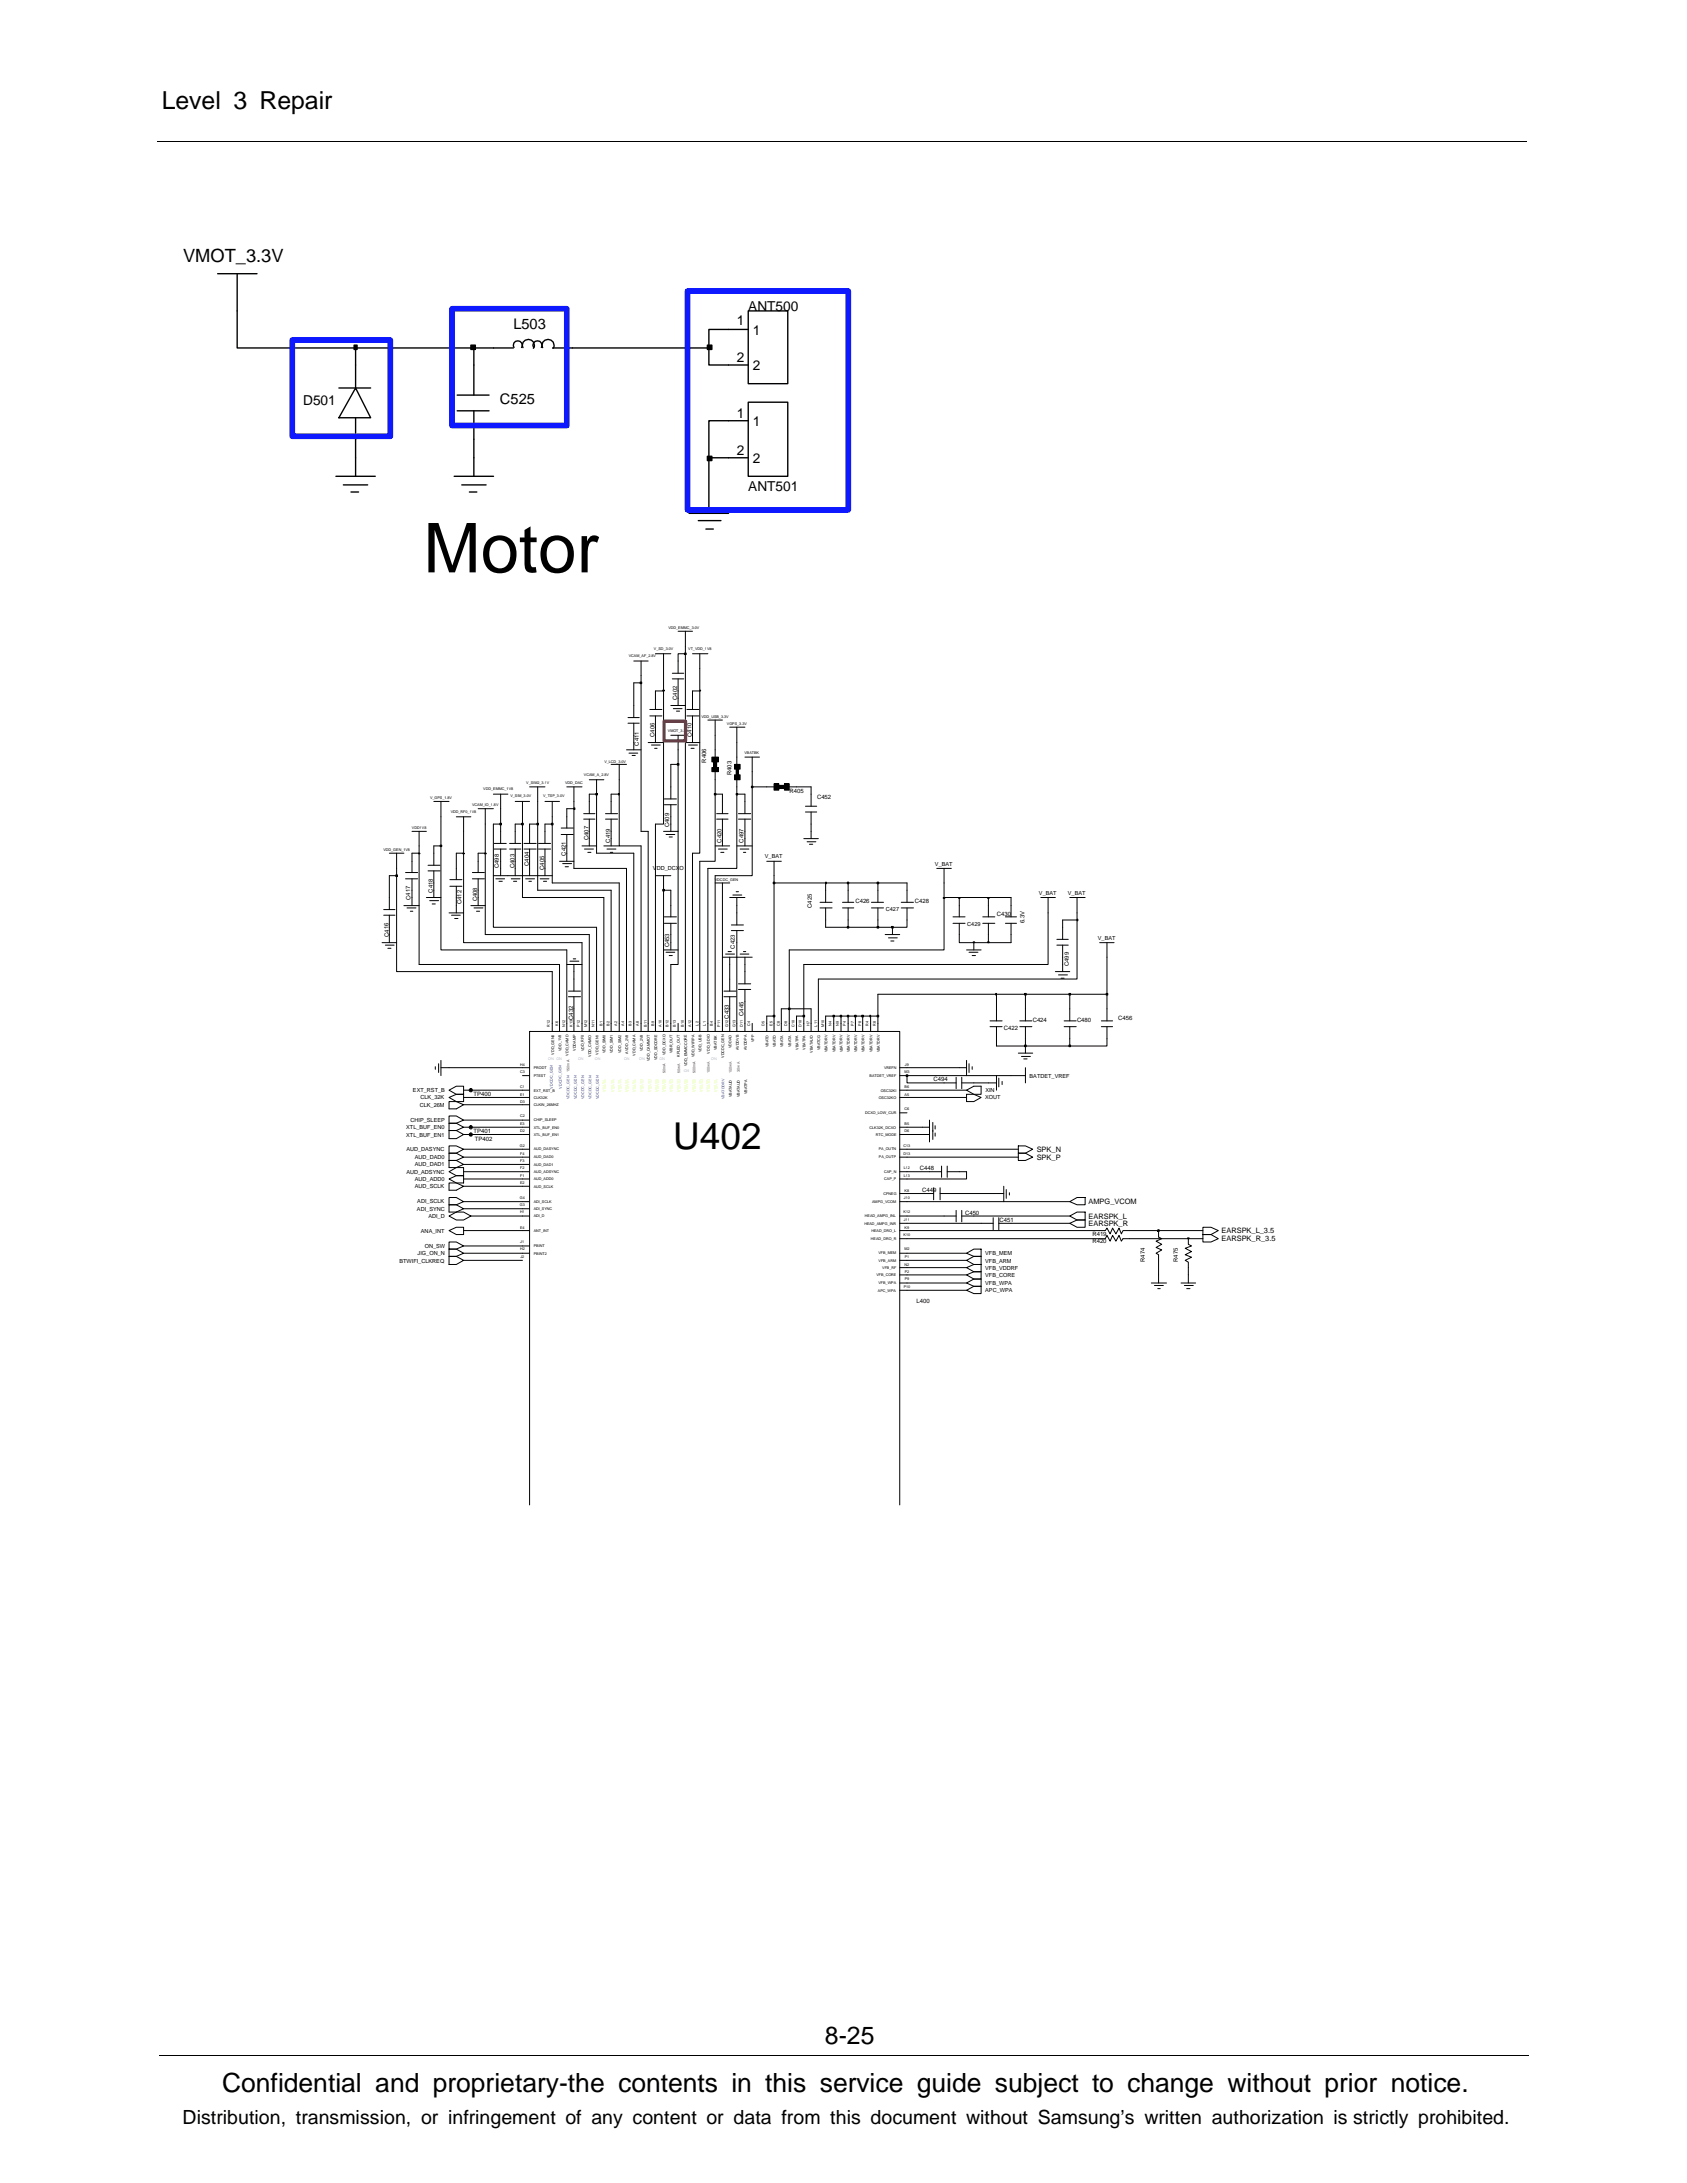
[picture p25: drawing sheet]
<svg xmlns="http://www.w3.org/2000/svg" width="216mm" height="279mm" viewBox="0 0 216 279" stroke-linecap="round" stroke-linejoin="round" font-family="sans-serif">
<defs><g id="words">
<text font-size="8.8" x="54.2" y="73.3">Motor</text>
<text font-size="4.7" x="86.1" y="147.1">U402</text>
<text font-size="3.4" x="28.4" y="267.7">Confidential and proprietary-the contents in this service guide subject to change without prior notice.</text>
<g font-size="3.2">
<text x="20.7" y="14">Level 3 Repair</text>
<text x="105.6" y="261.6">8-25</text>
</g>
<text font-size="2.5" x="23.4" y="271.9">Distribution, transmission, or infringement of any content or data from this document without Samsung’s written authorization is strictly prohibited.</text>
<text font-size="2.3" x="23.4" y="33.5">VMOT_3.3V</text>
<g font-size="1.9">
<text x="65.7" y="42.2">L503</text>
<text x="64" y="51.7">C525</text>
</g>
<g font-size="1.8">
<text x="94.3" y="41.6">1</text>
<text x="95.8" y="39.8">ANT500</text>
<text x="94.3" y="46.4">2</text>
<text x="96.4" y="42.8">1</text>
<text x="96.4" y="47.4">2</text>
<text x="38.8" y="51.9">D501</text>
<text x="94.3" y="53.5">1</text>
<text x="94.3" y="58.2">2</text>
<text x="96.4" y="54.5">1</text>
<text x="96.4" y="59.2">2</text>
<text x="95.8" y="62.8">ANT501</text>
</g>
<g font-size="1">
<text x="132.7" y="148.4">SPK_P</text>
<text x="132.7" y="147.4">SPK_N</text>
<text x="139.3" y="154.1">AMPG_VCOM</text>
<text x="139.3" y="156">EARSPK_L</text>
<text x="139.3" y="156.9">EARSPK_R</text>
<text x="156.3" y="157.8">EARSPK_L_3.5</text>
<text x="156.3" y="158.9">EARSPK_R_3.5</text>
</g>
<g font-size=".8">
<text x="86.7" y="89.6" transform="rotate(-90 86.7 89.6)">C402</text>
<text x="81.8" y="95.4" transform="rotate(-90 81.8 95.4)">C411</text>
<text x="83.8" y="94.3" transform="rotate(-90 83.8 94.3)">C406</text>
<text x="88.5" y="94.3" transform="rotate(-90 88.5 94.3)">C410</text>
<text x="90.4" y="97.6" transform="rotate(-90 90.4 97.6)">R406</text>
<text x="93.6" y="99.2" transform="rotate(-90 93.6 99.2)">R403</text>
<text x="101" y="101.5">R405</text>
<text x="75.3" y="107.5" transform="rotate(-90 75.3 107.5)">C407</text>
<text x="78.1" y="107.8" transform="rotate(-90 78.1 107.8)">C419</text>
<text x="85.6" y="105.9" transform="rotate(-90 85.6 105.9)">C409</text>
<text x="92.4" y="107.8" transform="rotate(-90 92.4 107.8)">C420</text>
<text x="95.1" y="107.8" transform="rotate(-90 95.1 107.8)">C497</text>
<text x="104.6" y="102.2">C452</text>
<text x="63.9" y="111.1" transform="rotate(-90 63.9 111.1)">C498</text>
<text x="65.8" y="111.1" transform="rotate(-90 65.8 111.1)">C403</text>
<text x="67.7" y="110.9" transform="rotate(-90 67.7 110.9)">C404</text>
<text x="69.6" y="111.4" transform="rotate(-90 69.6 111.4)">C405</text>
<text x="72.4" y="109.5" transform="rotate(-90 72.4 109.5)">C421</text>
<text x="49.7" y="119.9" transform="rotate(-90 49.7 119.9)">C416</text>
<text x="52.5" y="115.2" transform="rotate(-90 52.5 115.2)">C417</text>
<text x="55.4" y="114.2" transform="rotate(-90 55.4 114.2)">C418</text>
<text x="59.1" y="115.7" transform="rotate(-90 59.1 115.7)">C412</text>
<text x="61.1" y="115.4" transform="rotate(-90 61.1 115.4)">C408</text>
<text x="103.9" y="116.2" transform="rotate(-90 103.9 116.2)">C425</text>
<text x="109.5" y="115.6">C426</text>
<text x="117.1" y="115.6">C428</text>
<text x="127.6" y="117.2">C430</text>
<text x="131.1" y="118.2" transform="rotate(-90 131.1 118.2)">6.3V</text>
<text x="85.6" y="121.3" transform="rotate(-90 85.6 121.3)">C453</text>
<text x="94" y="121.4" transform="rotate(-90 94 121.4)">C423</text>
<text x="136.8" y="123.7" transform="rotate(-90 136.8 123.7)">C499</text>
<text x="73.4" y="130.6" transform="rotate(-90 73.4 130.6)">C432</text>
<text x="93.3" y="130.4" transform="rotate(-90 93.3 130.4)">C433</text>
<text x="95.1" y="130" transform="rotate(-90 95.1 130)">C445</text>
<text x="128.5" y="131.8">C422</text>
<text x="132.2" y="130.8">C424</text>
<text x="137.8" y="130.8">C480</text>
<text x="143.1" y="130.6">C456</text>
<text x="60.6" y="140.3">TP400</text>
<text x="119.5" y="138.4">C494</text>
<text x="60.6" y="145">TP401</text>
<text x="60.8" y="146">TP402</text>
<text x="117.7" y="149.8">C448</text>
<text x="118" y="152.5">C449</text>
<text x="123.5" y="155.4">C450</text>
<text x="127.9" y="156.4">C451</text>
<text x="139.8" y="159.2">R420</text>
<text x="139.8" y="158.2">R419</text>
<text x="146.5" y="161.5" transform="rotate(-90 146.5 161.5)">R474</text>
<text x="150.7" y="161.5" transform="rotate(-90 150.7 161.5)">R475</text>
<text x="117.3" y="166.8">L400</text>
</g>
<g font-size=".7">
<text x="83.6" y="111.4">VDD_DCXO</text>
<text x="97.9" y="109.9">V_BAT</text>
<text x="119.7" y="110.8">V_BAT</text>
<text x="113.4" y="116.6">C427</text>
<text x="123.8" y="118.5">C429</text>
<text x="133" y="114.6">V_BAT</text>
<text x="136.7" y="114.6">V_BAT</text>
<text x="140.5" y="120.3">V_BAT</text>
<text x="131.8" y="137.9">BATDET_VREF</text>
<text x="52.5" y="143.6">CHIP_SLEEP</text>
<text x="52.9" y="139.8">EXT_RST_B</text>
<text x="53.7" y="141.6">CLK_26M</text>
<text x="53.8" y="140.7">CLK_32K</text>
<text x="126.1" y="140.7">XOUT</text>
<text x="126.1" y="139.8">XIN</text>
<text x="52" y="145.5">XTL_BUF_EN1</text>
<text x="52" y="144.5">XTL_BUF_EN0</text>
<text x="52" y="147.3">AUD_DASYNC</text>
<text x="53.1" y="148.4">AUD_DAD0</text>
<text x="53.1" y="149.3">AUD_DAD1</text>
<text x="52" y="150.2">AUD_ADSYNC</text>
<text x="53.1" y="151.2">AUD_ADD0</text>
<text x="53.1" y="152.1">AUD_SCLK</text>
<text x="53.4" y="155">ADI_SYNC</text>
<text x="53.4" y="154">ADI_SCLK</text>
<text x="54.8" y="155.9">ADI_D</text>
<text x="51.1" y="161.6">BTWIFI_CLKREQ</text>
<text x="53.4" y="160.7">JIG_ON_N</text>
<text x="53.9" y="157.8">ANA_INT</text>
<text x="54.4" y="159.7">ON_SW</text>
<text x="126.1" y="161.6">VFB_ARM</text>
<text x="126.1" y="160.7">VFB_MEM</text>
<text x="126.1" y="163.4">VFB_CORE</text>
<text x="126.1" y="165.4">APC_WPA</text>
<text x="126.1" y="162.5">VFB_VDDRF</text>
<text x="126.1" y="164.5">VFB_WPA</text>
</g>
<g font-size=".5">
<text x="83.7" y="83.2">V_SD_3.0V</text>
<text x="85.5" y="80.6">VDD_EMMC_3.0V</text>
<text x="88.1" y="83.2">VT_VDD_1V8</text>
<text x="80.5" y="84.1">VCAM_AF_2.8V</text>
<text x="85.5" y="93.7">VMOT_3.3V</text>
<text x="89.8" y="91.9">VDD_USB_3.3V</text>
<text x="93" y="92.7">VGPS_3.3V</text>
<text x="61.8" y="101.1">VDD_EMMC_1V8</text>
<text x="67.4" y="100.4">V_SIM2_3.1V</text>
<text x="72.3" y="100.4">VDD_DAC</text>
<text x="74.7" y="99.3">VCAM_A_2.8V</text>
<text x="77.3" y="97.6">V_LCD_3.0V</text>
<text x="95.3" y="96.6">VBATBK</text>
<text x="52.7" y="106.1">VDD1V8</text>
<text x="55" y="102.2">V_GPS_1.8V</text>
<text x="57.7" y="104.1">VDD_RF0_1V8</text>
<text x="60.4" y="103.2">VCAM_IO_1.8V</text>
<text x="65.3" y="102">V_SIM_3.0V</text>
<text x="69.5" y="102">V_TSP_3.0V</text>
<text x="49.1" y="108.9">VDD_GEN_1V8</text>
<text x="91.5" y="112.8">VDCDC_GEN</text>
<text x="70.4" y="131.4" transform="rotate(-90 70.4 131.4)">R12</text>
<text x="71.4" y="131.3" transform="rotate(-90 71.4 131.3)">K6</text>
<text x="72.3" y="131.4" transform="rotate(-90 72.3 131.4)">N12</text>
<text x="73.3" y="131.4" transform="rotate(-90 73.3 131.4)">K13</text>
<text x="74.2" y="131.4" transform="rotate(-90 74.2 131.4)">P12</text>
<text x="75.1" y="131.4" transform="rotate(-90 75.1 131.4)">M12</text>
<text x="76.1" y="131.4" transform="rotate(-90 76.1 131.4)">N11</text>
<text x="77.1" y="131.3" transform="rotate(-90 77.1 131.3)">B1</text>
<text x="78" y="131.3" transform="rotate(-90 78 131.3)">B2</text>
<text x="79" y="131.3" transform="rotate(-90 79 131.3)">A2</text>
<text x="79.9" y="131.3" transform="rotate(-90 79.9 131.3)">A4</text>
<text x="80.8" y="131.3" transform="rotate(-90 80.8 131.3)">B3</text>
<text x="81.7" y="131.3" transform="rotate(-90 81.7 131.3)">A8</text>
<text x="82.8" y="131.4" transform="rotate(-90 82.8 131.4)">B11</text>
<text x="83.7" y="131.3" transform="rotate(-90 83.7 131.3)">B9</text>
<text x="84.6" y="131.4" transform="rotate(-90 84.6 131.4)">A10</text>
<text x="85.6" y="131.4" transform="rotate(-90 85.6 131.4)">B12</text>
<text x="86.5" y="131.4" transform="rotate(-90 86.5 131.4)">B13</text>
<text x="87.5" y="131.4" transform="rotate(-90 87.5 131.4)">B10</text>
<text x="88.5" y="131.4" transform="rotate(-90 88.5 131.4)">A12</text>
<text x="89.4" y="131.3" transform="rotate(-90 89.4 131.3)">L2</text>
<text x="90.3" y="131.3" transform="rotate(-90 90.3 131.3)">L1</text>
<text x="91.2" y="131.3" transform="rotate(-90 91.2 131.3)">B4</text>
<text x="92.2" y="131.4" transform="rotate(-90 92.2 131.4)">P11</text>
<text x="93.2" y="131.4" transform="rotate(-90 93.2 131.4)">G12</text>
<text x="94.1" y="131.4" transform="rotate(-90 94.1 131.4)">G13</text>
<text x="95.1" y="131.4" transform="rotate(-90 95.1 131.4)">D11</text>
<text x="96" y="131.3" transform="rotate(-90 96 131.3)">C4</text>
<text x="97.9" y="131.3" transform="rotate(-90 97.9 131.3)">D5</text>
<text x="98.9" y="131.3" transform="rotate(-90 98.9 131.3)">E5</text>
<text x="99.8" y="131.3" transform="rotate(-90 99.8 131.3)">C8</text>
<text x="100.7" y="131.3" transform="rotate(-90 100.7 131.3)">D8</text>
<text x="101.7" y="131.4" transform="rotate(-90 101.7 131.4)">C10</text>
<text x="102.6" y="131.4" transform="rotate(-90 102.6 131.4)">D10</text>
<text x="103.6" y="131.3" transform="rotate(-90 103.6 131.3)">H7</text>
<text x="104.6" y="131.4" transform="rotate(-90 104.6 131.4)">L11</text>
<text x="105.5" y="131.4" transform="rotate(-90 105.5 131.4)">M10</text>
<text x="106.4" y="131.3" transform="rotate(-90 106.4 131.3)">N4</text>
<text x="107.3" y="131.3" transform="rotate(-90 107.3 131.3)">N9</text>
<text x="108.3" y="131.3" transform="rotate(-90 108.3 131.3)">P4</text>
<text x="109.3" y="131.3" transform="rotate(-90 109.3 131.3)">P7</text>
<text x="110.2" y="131.3" transform="rotate(-90 110.2 131.3)">P8</text>
<text x="111.1" y="131.3" transform="rotate(-90 111.1 131.3)">R4</text>
<text x="112.1" y="131.3" transform="rotate(-90 112.1 131.3)">R8</text>
<text x="66.6" y="136.4">H4</text>
<text x="66.6" y="137.3">C3</text>
<text x="68.3" y="136.8">PRODT</text>
<text x="68.3" y="137.8">PTEST</text>
<text x="70.9" y="135" transform="rotate(-90 70.9 135)">VDD_GEN0</text>
<text x="71.8" y="134.5" transform="rotate(-90 71.8 134.5)">VDD_1V8</text>
<text x="72.8" y="135.1" transform="rotate(-90 72.8 135.1)">VDD_CAMD</text>
<text x="73.7" y="134.5" transform="rotate(-90 73.7 134.5)">VDDAMP</text>
<text x="74.7" y="134.6" transform="rotate(-90 74.7 134.6)">VDD_RF0</text>
<text x="75.7" y="135.3" transform="rotate(-90 75.7 135.3)">VDD_CAMIO</text>
<text x="76.6" y="135" transform="rotate(-90 76.6 135)">VDD_GEN1</text>
<text x="77.5" y="134.8" transform="rotate(-90 77.5 134.8)">VDD_SIM0</text>
<text x="78.4" y="134.8" transform="rotate(-90 78.4 134.8)">VDD_SIM1</text>
<text x="79.5" y="134.8" transform="rotate(-90 79.5 134.8)">VDD_SIM2</text>
<text x="80.4" y="134.9" transform="rotate(-90 80.4 134.9)">AVDD_2V8</text>
<text x="81.3" y="135.1" transform="rotate(-90 81.3 135.1)">VDD_CAMA</text>
<text x="82.3" y="134.5" transform="rotate(-90 82.3 134.5)">VDD_2V8</text>
<text x="83.2" y="135.8" transform="rotate(-90 83.2 135.8)">VDD_CAMMOT</text>
<text x="84.1" y="135.7" transform="rotate(-90 84.1 135.7)">VDD_SDCORE</text>
<text x="85.2" y="135.1" transform="rotate(-90 85.2 135.1)">VDD_DCXO</text>
<text x="86.1" y="134.8" transform="rotate(-90 86.1 134.8)">VIBR_OUT</text>
<text x="87" y="135.3" transform="rotate(-90 87 135.3)">KPLED_OUT</text>
<text x="87.9" y="136.5" transform="rotate(-90 87.9 136.5)">VDD_EMMCCORE</text>
<text x="88.9" y="135.3" transform="rotate(-90 88.9 135.3)">VDD_WIFIPA</text>
<text x="89.8" y="134.7" transform="rotate(-90 89.8 134.7)">VDD_USB</text>
<text x="90.8" y="134.9" transform="rotate(-90 90.8 134.9)">VDD_SDIO</text>
<text x="91.8" y="134.4" transform="rotate(-90 91.8 134.4)">VBATBK</text>
<text x="92.7" y="135.4" transform="rotate(-90 92.7 135.4)">VDCDC_GEN</text>
<text x="93.6" y="134.1" transform="rotate(-90 93.6 134.1)">VDDAO</text>
<text x="94.6" y="134.4" transform="rotate(-90 94.6 134.4)">AVDDVB</text>
<text x="95.6" y="134.4" transform="rotate(-90 95.6 134.4)">AVDDPA</text>
<text x="96.5" y="133.4" transform="rotate(-90 96.5 133.4)">VPP</text>
<text x="98.4" y="134" transform="rotate(-90 98.4 134)">VBATD</text>
<text x="99.3" y="134" transform="rotate(-90 99.3 134)">VBATD</text>
<text x="100.2" y="134" transform="rotate(-90 100.2 134)">VBATA</text>
<text x="101.2" y="134" transform="rotate(-90 101.2 134)">VBATA</text>
<text x="102.2" y="134.4" transform="rotate(-90 102.2 134.4)">VBATPA</text>
<text x="103.1" y="134.4" transform="rotate(-90 103.1 134.4)">VBATPA</text>
<text x="104" y="134.7" transform="rotate(-90 104 134.7)">VBATAUD</text>
<text x="105" y="134.4" transform="rotate(-90 105 134.4)">VBATCG</text>
<text x="105.9" y="134.7" transform="rotate(-90 105.9 134.7)">VBATDRV</text>
<text x="106.9" y="134.7" transform="rotate(-90 106.9 134.7)">VBATDRV</text>
<text x="107.8" y="134.7" transform="rotate(-90 107.8 134.7)">VBATDRV</text>
<text x="108.8" y="134.7" transform="rotate(-90 108.8 134.7)">VBATDRV</text>
<text x="109.7" y="134.7" transform="rotate(-90 109.7 134.7)">VBATDRV</text>
<text x="110.6" y="134.7" transform="rotate(-90 110.6 134.7)">VBATDRV</text>
<text x="111.3" y="137.8">BATDET_VREF</text>
<text x="111.7" y="134.7" transform="rotate(-90 111.7 134.7)">VBATDRV</text>
<text x="112.6" y="134.7" transform="rotate(-90 112.6 134.7)">VBATDRV</text>
<text x="113.1" y="136.8">VREFN</text>
<text x="115.7" y="137.3">M3</text>
<text x="115.8" y="136.4">J9</text>
<text x="66.6" y="143.9">E3</text>
<text x="66.6" y="141.2">D3</text>
<text x="66.6" y="140.2">E1</text>
<text x="66.6" y="139.2">C1</text>
<text x="66.6" y="143">C2</text>
<text x="68.3" y="141.6">CLKIN_26MHZ</text>
<text x="68.3" y="140.6">CLK32K</text>
<text x="68.3" y="139.7">EXT_RST_B</text>
<text x="68.3" y="143.5">CHIP_SLEEP</text>
<text x="93.6" y="140.5" transform="rotate(-90 93.6 140.5)">VBATAUD</text>
<text x="94.7" y="140.5" transform="rotate(-90 94.7 140.5)">VBATAUD</text>
<text x="95.6" y="140.1" transform="rotate(-90 95.6 140.1)">VBATPA</text>
<text x="110.7" y="142.6">DCXO_LOW_CUR</text>
<text x="112.5" y="140.6">OSC32KO</text>
<text x="112.7" y="139.7">OSC32KI</text>
<text x="115.8" y="142.1">C6</text>
<text x="115.8" y="143.9">B5</text>
<text x="115.8" y="139.2">B6</text>
<text x="115.8" y="140.2">A5</text>
<text x="66.5" y="146.8">G2</text>
<text x="66.6" y="144.9">D2</text>
<text x="66.6" y="149.6">F2</text>
<text x="66.6" y="148.7">F3</text>
<text x="66.6" y="147.8">F4</text>
<text x="68.3" y="147.2">AUD_DASYNC</text>
<text x="68.3" y="149.2">AUD_DAD1</text>
<text x="68.3" y="148.3">AUD_DAD0</text>
<text x="68.3" y="144.5">XTL_BUF_EN0</text>
<text x="68.3" y="145.4">XTL_BUF_EN1</text>
<text x="111.3" y="144.5">CLK32K_DCXO</text>
<text x="112.1" y="145.4">RTC_MODE</text>
<text x="112.5" y="147.2">PA_OUTN</text>
<text x="112.5" y="148.3">PA_OUTP</text>
<text x="115.6" y="147.8">D13</text>
<text x="115.6" y="146.8">C13</text>
<text x="115.7" y="149.6">L12</text>
<text x="115.8" y="144.9">D6</text>
<text x="66.5" y="154.4">G3</text>
<text x="66.5" y="153.4">G4</text>
<text x="66.6" y="155.3">H1</text>
<text x="66.6" y="151.6">E2</text>
<text x="66.6" y="150.6">F1</text>
<text x="68.3" y="153.9">ADI_SCLK</text>
<text x="68.3" y="155.8">ADI_D</text>
<text x="68.3" y="154.9">ADI_SYNC</text>
<text x="68.3" y="150.1">AUD_ADSYNC</text>
<text x="68.3" y="152">AUD_SCLK</text>
<text x="68.3" y="151.1">AUD_ADD0</text>
<text x="110.7" y="155.8">HEAD_AMPG_INL</text>
<text x="111.6" y="153.9">AMPG_VCOM</text>
<text x="113.1" y="152.9">CPNEG</text>
<text x="113.1" y="150.1">CAP_N</text>
<text x="113.2" y="151.1">CAP_P</text>
<text x="115.6" y="155.3">K12</text>
<text x="115.7" y="150.6">L13</text>
<text x="115.7" y="153.4">J10</text>
<text x="115.8" y="152.5">K8</text>
<text x="66.6" y="157.3">E4</text>
<text x="66.6" y="160">H2</text>
<text x="66.6" y="159.1">J1</text>
<text x="66.6" y="161">J2</text>
<text x="68.3" y="159.6">PBINT</text>
<text x="68.3" y="157.7">ANT_INT</text>
<text x="68.3" y="160.6">PBINT2</text>
<text x="110.6" y="156.7">HEAD_AMPG_INR</text>
<text x="111.5" y="158.7">HEAD_DRO_R</text>
<text x="111.5" y="157.7">HEAD_DRO_L</text>
<text x="112.4" y="160.5">VFB_MEM</text>
<text x="112.4" y="161.5">VFB_ARM</text>
<text x="115.6" y="158.2">K10</text>
<text x="115.7" y="156.3">J11</text>
<text x="115.7" y="160">M2</text>
<text x="115.8" y="157.3">K9</text>
<text x="115.8" y="161">P1</text>
<text x="112.2" y="163.4">VFB_CORE</text>
<text x="112.4" y="165.3">APC_WPA</text>
<text x="112.4" y="164.4">VFB_WPA</text>
<text x="112.9" y="162.4">VFB_RF</text>
<text x="115.7" y="164.8">P10</text>
<text x="115.8" y="162">N2</text>
<text x="115.8" y="163.9">P9</text>
<text x="115.8" y="162.9">P2</text>
</g>
<g font-size=".5" fill="#72ffd2">
<text x="70.2" y="135.7">ON ON</text>
<text x="74" y="135.7">ON</text>
<text x="76.1" y="135.7">ON</text>
<text x="79.9" y="135.7">ON</text>
<text x="81.8" y="135.7">ON</text>
<text x="84.4" y="135.7">ON</text>
<text x="87.5" y="137.2">ON</text>
<text x="91" y="135.7">ON</text>
</g>
<g font-size=".5" fill="#ff0b0e">
<text x="72.9" y="137.2" transform="rotate(-90 72.9 137.2)">150mA</text>
<text x="85.2" y="137.4" transform="rotate(-90 85.2 137.4)">50mA</text>
<text x="87" y="137.4" transform="rotate(-90 87 137.4)">50mA</text>
<text x="89" y="137.4" transform="rotate(-90 89 137.4)">500mA</text>
<text x="90.8" y="137.4" transform="rotate(-90 90.8 137.4)">100mA</text>
<text x="93.6" y="137.4" transform="rotate(-90 93.6 137.4)">150mA</text>
<text x="94.7" y="137.2" transform="rotate(-90 94.7 137.2)">30mA</text>
</g>
<g font-size=".5" fill="#1441ff">
<text x="70.7" y="139.3" transform="rotate(-90 70.7 139.3)">VDCDC_GEN</text>
<text x="71.9" y="139.3" transform="rotate(-90 71.9 139.3)">VDCDC_GEN</text>
<text x="72.9" y="140.7" transform="rotate(-90 72.9 140.7)">VDCDC_GEN</text>
<text x="73.8" y="140.7" transform="rotate(-90 73.8 140.7)">VDCDC_GEN</text>
<text x="74.8" y="140.7" transform="rotate(-90 74.8 140.7)">VDCDC_GEN</text>
<text x="75.7" y="140.7" transform="rotate(-90 75.7 140.7)">VDCDC_GEN</text>
<text x="76.6" y="140.7" transform="rotate(-90 76.6 140.7)">VDCDC_GEN</text>
<text x="92.7" y="140.7" transform="rotate(-90 92.7 140.7)">VBATDDRV</text>
</g>
<g font-size=".5" fill="#e6ff2c">
<text x="77.6" y="139.7" transform="rotate(-90 77.6 139.7)">VBATA</text>
<text x="78.6" y="139.7" transform="rotate(-90 78.6 139.7)">VBATA</text>
<text x="79.5" y="139.7" transform="rotate(-90 79.5 139.7)">VBATA</text>
<text x="80.4" y="139.7" transform="rotate(-90 80.4 139.7)">VBATA</text>
<text x="81.4" y="139.7" transform="rotate(-90 81.4 139.7)">VBATA</text>
<text x="82.3" y="139.7" transform="rotate(-90 82.3 139.7)">VBATD</text>
<text x="83.3" y="139.7" transform="rotate(-90 83.3 139.7)">VBATD</text>
<text x="84.3" y="139.7" transform="rotate(-90 84.3 139.7)">VBATD</text>
<text x="85.2" y="139.7" transform="rotate(-90 85.2 139.7)">VBATD</text>
<text x="86.1" y="139.7" transform="rotate(-90 86.1 139.7)">VBATD</text>
<text x="87" y="139.7" transform="rotate(-90 87 139.7)">VBATD</text>
<text x="88" y="139.7" transform="rotate(-90 88 139.7)">VBATD</text>
<text x="89" y="139.7" transform="rotate(-90 89 139.7)">VBATD</text>
<text x="89.9" y="139.7" transform="rotate(-90 89.9 139.7)">VBATD</text>
<text x="90.8" y="139.7" transform="rotate(-90 90.8 139.7)">VBATD</text>
<text x="91.8" y="139.7" transform="rotate(-90 91.8 139.7)">VBATA</text>
</g>
</g></defs>
<g fill="none" stroke="#000" stroke-width=".13">
<path d="M20.2 18.1h175.3M75.4 99.8h1.9M76.3 99.8v9.4h4.8v22.8M78.2 97.8h2M79.2 97.8v3.8M80.2 96h1.8M80.4 91.8h1.4M80.4 92.6h1.4M80.5 96.4h1.1M80.9 96.7h.4M81.1 92.6v3.4M81.1 84.6h1.9"/>
<path d="M81.9 87.3h.2v.2h-.2zM82 84.6v21.8h1v25.6M82 87.4h-.9v4.4M83 95h1.9M83.2 91.6h1.5M83.2 90.8h1.5M83.4 95.4h1.1M83.8 95.8h.3M83.9 91.6v3.4M83.9 83.7h2M84.8 88.3h.2v.1h-.2zM84.9 88.4v17.1h-1v26.5"/>
<path d="M84.9 83.7v4.7M84.9 88.4h-1v2.4M85.9 94.1h1.8M85.9 90.3h1.8M86 86.9h1.5M86 86.2h1.5M86.2 90.7h1.1M86.6 91h.4M86.7 97.7h.2v.2h-.2zM86.8 97.8v25.6h-.9v8.6M86.8 86.9v3.4M86.8 94.1v3.7"/>
<path d="M86.8 97.8h-.9v4.5M86.8 80.8h1.8M87.6 83.6h.2v.2h-.2zM87.7 83.7h-.9v2.5M87.7 95h1.9M87.7 80.8v51.2M87.9 91.6h1.6M87.9 90.8h1.6M88.1 95.4h1.2M88.4 95.8h.4M88.6 91.6v3.4M88.6 83.7h2"/>
<path d="M89.6 88.3h.1v.1h-.1zM89.6 88.4v20.8h-1v22.8M89.6 88.4h-1v2.4M89.6 83.7v4.7M90.6 92.2h1.9M91.1 96.9h.8v.6h-.8zM91.1 98.2h.8v.6h-.8zM91.3 97.5h.4v.7h-.4zM91.5 92.2v4.7M91.5 98.8v2.8M93.4 93.1h1.9M94 97.8h.7v.6h-.7z"/>
<path d="M94 99.2h.7v.6h-.7zM94.2 98.4h.3v.8h-.3zM94.3 93.1v4.7M94.3 99.8v1.8M95.3 96.9h1.9M96.3 96.9v3.8M49.1 117.1h1.4M49.1 116.4h1.4M49.8 109.2h1.9M49.8 117.1v3.6M50.7 112h.2v.2h-.2zM50.8 112.1v12.3h19.9v7.6"/>
<path d="M50.8 112.1h-1v4.3M50.8 109.2v2.9M51.7 115.9h1.9M51.9 112.5h1.5M51.9 111.7h1.5M52.1 116.2h1.1M52.5 116.6h.3M52.7 106.4h1.9M52.7 112.5v3.4M53.6 109.2h.1v.1h-.1zM53.6 109.2h-.9v2.5M53.6 106.4v17h18v8.6"/>
<path d="M54.6 114.9h1.8M54.8 111.5h1.5M54.8 110.7h1.5M55 115.3h1.1M55.3 115.7h.4M55.5 102.6h2M55.5 111.5v3.4M56.3 108.2h.2v.2h-.2zM56.4 108.3v13.3h16.1v10.4M56.4 102.6v5.7M56.4 108.3h-.9v2.4M57.5 116.8h1.8"/>
<path d="M57.6 112.6h1.5M57.6 113.4h1.5M57.8 117.1h1.1M58.2 117.6h.4M58.4 113.4v3.4M58.4 104.5h1.9M59.2 109.2h.2v.1h-.2zM59.3 109.2v11.5h15.2v11.3M59.3 109.2h-.9v3.4M59.3 104.5v4.7M60.3 115.9h1.8M60.5 112.5h1.5"/>
<path d="M60.5 111.7h1.5M60.7 116.2h1.1M61 116.6h.4M61.2 103.5h1.9M61.2 112.5v3.4M62 109.2h.2v.1h-.2zM62.1 103.5v16.1h13.3v12.4M62.1 109.2h-.9v2.5M63.1 112.1h7.6M63.1 101.6h1.9M63.2 108.7h1.6M63.2 107.9h1.6"/>
<path d="M63.5 112.5h1.1M63.9 112.8h.4M64 105.4h.2v.2h-.2zM64.1 105.5h-1v13.2h13.2v13.3M64.1 101.6v6.3M64.1 108.7v3.4M65.2 108.7h1.5M65.2 107.9h1.5M65.4 112.5h1.1M65.7 112.8h.4M65.9 102.6h1.9M65.9 108.7v3.4"/>
<path d="M66.8 105.4h.2v.2h-.2zM66.9 102.6v12.3h10.4v17.1M66.9 105.5h-1v2.4M67.1 108.7h1.5M67.1 107.9h1.5M67.3 112.5h1.1M67.7 112.8h.3M67.8 100.7h1.9M67.8 108.7v3.4M68.7 105.4h.2v.2h-.2zM68.8 100.7v13.2h9.4v18.1M68.8 105.5h-1v2.4"/>
<path d="M68.9 108.7h1.6M68.9 107.9h1.6M69.1 112.5h1.2M69.6 112.8h.4M69.7 102.6h1.9M69.7 108.7v3.4M70.6 105.4h.2v.2h-.2zM70.7 102.6v10.4h8.5v19M70.7 105.5h-1v2.4M71.6 110.2h1.8M71.8 106.8h1.6M71.8 106h1.6"/>
<path d="M72 110.5h1.2M72.3 110.9h.4M72.5 106.8v3.4M72.5 100.7h2M73.4 103.4h.2v.2h-.2zM73.4 103.5h-.9v2.5M73.4 100.7v10.4h6.8v20.9M74.5 108.3h1.8M74.7 104.8h1.4M74.7 104.1h1.4M74.8 108.7h1.1M75.2 109.1h.4"/>
<path d="M75.4 104.8v3.5M76.2 101.6h.3v.1h-.3zM76.3 101.6h-.9v2.5M77.3 108.3h1.9M77.5 104.8h1.5M77.5 104.1h1.5M77.7 108.7h1.1M78.1 109.1h.3M78.2 104.8v3.5M79.1 101.6h.1v.1h-.1zM79.2 101.6v6.7h2.8v23.7M79.2 101.6h-1v2.5"/>
<path d="M83.9 112.1h2M84.8 113.8h.2v.2h-.2zM84.9 112.1v19.9M84.9 113.9h1v3.4M84.9 106.4h1.9M85 103h1.6M85 102.3h1.6M85 118.2h1.6M85 117.3h1.6M85.2 106.8h1.2M85.6 107.1h.4M85.9 103v3.4"/>
<path d="M85.9 118.2v3.4M91.4 101.6h.2v.1h-.2zM91.5 101.6v8.6h-1.9v21.8M91.5 101.6h1v2.5M91.5 113h1.9M91.5 108.3h1.9M91.7 104.8h1.5M91.7 104.1h1.5M91.9 108.7h1.2M92.2 109.1h.4M92.5 104.8v3.5M92.5 113v19"/>
<path d="M93.4 114.9h1.9M93.6 118.4h1.5M93.6 119.1h1.5M93.8 114.6h1.1M94.2 101.6h.2v.1h-.2zM94.2 114.1h.3M94.3 101.6v9.5h-3.7v20.9M94.3 114.9v3.5M94.3 119.1v12.9M94.3 101.6h1v2.5M94.3 108.3h2M94.5 104.8h1.6"/>
<path d="M94.5 104.1h1.6M94.7 108.7h1.1M95.1 109.1h.3M95.3 104.8v3.5M96.2 100.6h.2v.2h-.2zM96.3 100.7v11.4h-4.8v19.9M96.3 100.7h2.8M98.1 110.2h1.9M99 112.9h.2v.2h-.2zM99.1 100.3h.6v.8h-.6zM99.1 113h17v2.5M99.1 110.2v21.8"/>
<path d="M99.7 100.5h.7v.4h-.7zM100.4 100.3h.6v.8h-.6zM101 100.7h2.8v2.5M102.9 107.3h1.8M103.1 103.2h1.4M103.1 103.9h1.4M103.3 107.7h1.1M103.6 108.1h.4M103.8 103.9v3.4M104.9 116.2h1.6M104.9 115.5h1.6M105.7 112.9v.2z"/>
<path d="M105.7 113v2.5M105.7 116.2v2.5h8.5M107.8 116.2h1.5M107.8 115.5h1.5M108.4 118.6h.2v.2h-.2zM108.4 112.9h.2v.2h-.2zM108.5 113v2.5M108.5 116.2v2.5M111.5 116.2h1.6M111.5 115.5h1.6M112.2 118.6h.3v.2h-.3zM112.2 112.9h.3v.2h-.3z"/>
<path d="M112.4 113v2.5M112.4 116.2v2.5M113.3 119.6h1.8M114.1 118.6h.2v.2h-.2zM114.2 118.7v.9M115.3 116.2h1.6M115.3 115.5h1.6M116.1 116.2v2.5h-1.9M119.9 111.1h1.9M120.7 114.9h.2v.1h-.2zM120.8 114.9v6.7h-19.8v10.4M120.8 114.9h8.6v2.4"/>
<path d="M120.8 111.1v3.8M122 118.2h1.5M122 117.3h1.5M122.7 114.9h.2v.1h-.2zM122.8 118.2v2.5h1.8M122.8 114.9v2.4M125.8 118.2h1.5M125.8 117.3h1.5M126.4 114.9h.2v.1h-.2zM126.5 114.9v2.4M126.5 118.2v2.5M128.7 118.2h1.4"/>
<path d="M128.7 117.3h1.4M129.4 118.2v2.5h-4.8M133.2 114.9h1.9M134.1 114.9v8.5h-31.2v8.6M136.9 114.9h2M137.8 117.6h.1v.3h-.1zM137.8 117.8v7.5h-33.1v6.7M137.8 117.8h-1.8v2.4M137.8 114.9v2.9M48.9 120.7h1.9M49.3 121h1.1M49.6 121.4h.4"/>
<path d="M55.7 136.5v.4M56.1 136.1v1.2M56.4 135.7v2M56.4 136.7h11.4M57.5 139.5l.9-.5h.9v1.1h-.9zM59.3 139.5h8.5M60.2 139.4h.1v.2h-.1zM66.9 137.7h.9M67.8 132h.1M72.5 123.4h2M72.7 127.6h1.6M72.7 126.9h1.6"/>
<path d="M72.9 123h1.2M73.4 122.7h.3M73.4 123.4v3.5M73.4 127.6v4.4M84.9 121.6h1.9M85.2 121.9h1.2M85.6 122.3h.4M86.8 131v1M92.5 122.5h3.8M92.6 127.6h1.6M92.6 126.9h1.6M92.9 122.1h1.1"/>
<path d="M93.2 121.8h.4M93.4 122.5v4.4M93.4 127.6v4.4M94.5 125.9h1.6M94.5 126.6h1.6M94.7 122.1h1.1M95.1 121.8h.3M95.3 122.5v3.4M95.3 126.6v5.4M96.3 131v1M99 129.9h.2v.3h-.2zM99.1 130h-1v2"/>
<path d="M100 132v-2.9h3.8v2.9M100.9 129h.2v.2h-.2zM102.8 129.9h.2v.3h-.2zM102.9 130h-1v2M106.6 129.9h.2v.3h-.2zM106.7 130v2M107.5 129.9h.2v.3h-.2zM107.6 130v2M108.4 129.9h.2v.3h-.2zM108.5 130v2M109.4 129.9h.2v.3h-.2zM109.5 130v2"/>
<path d="M110.3 129.9h.2v.3h-.2zM110.4 130v2M111.3 129.9h.1v.3h-.1zM111.4 130v2M112.2 129.9h.3v.3h-.3zM112.4 130h-6.7v2M113.7 120h1.1M114 120.4h.4M115.1 137.7h16.1M115.1 139.5h8.6M115.1 136.7h8.6M116 137.6h.2v.2h-.2z"/>
<path d="M116.1 137.7v.9h6.3M122.4 137.9v1.4M123.1 138.6h4.4M123.1 137.9v1.4M123.7 139.5l.9-.5h1v1.1h-1zM123.7 135.7v2M123.7 121.6h1.9M124 136.1v1.2M124 121.9h1.2M124.4 136.5v.4M124.4 122.3h.4M124.5 120.5h.2v.2h-.2z"/>
<path d="M124.6 120.7v.9M126.4 120.5h.2v.2h-.2zM126.7 131.4h1.5M126.7 130.7h1.5M127.4 127.1h.1v.3h-.1zM127.5 127.3v3.4M127.5 131.4v2.5h9.4M127.5 137.7v1.8M127.8 138v1.1M128.2 138.4v.4M130.3 134.8h1.9M130.5 131.4h1.6"/>
<path d="M130.5 130.7h1.6M130.7 135.2h1.2M131 135.5h.4M131.1 133.8h.2v.2h-.2zM131.1 127.1h.2v.3h-.2zM131.2 127.3v3.4M131.2 131.4v3.4M131.2 136.7v1.9M135.1 124.4h1.8M135.3 121h1.4M135.3 120.2h1.4M135.5 124.8h1.1"/>
<path d="M135.8 125.2h.4M136 121v3.4M136.2 131.4h1.5M136.2 130.7h1.5M136.8 133.8h.2v.2h-.2zM136.8 127.1h.2v.3h-.2zM136.9 127.3v3.4M136.9 131.4v2.5M140.7 120.7h1.9M140.9 131.4h1.5M140.9 130.7h1.5M141.6 127.1h.2v.3h-.2z"/>
<path d="M141.7 131.4v2.5h-4.8M141.7 127.3h-29.3v4.7M141.7 120.7v10M57.5 141h.9l.9 .4-.9 .5h-.9zM57.5 143.8h.9l.9 .5-.9 .4h-.9zM57.5 144.7h.9l.9 .5-.9 .5h-.9zM57.5 150l.9-.6h.9v1.1h-.9zM57.5 153.3h.9l.9 .5-.9 .4h-.9zM57.5 140.5l.9-.4h.9v.9h-.9zM57.5 155.6l.9-.5h.9l1 .5-1 .5h-.9zM57.5 142.8h.9l.9 .6-.9 .4h-.9zM57.5 159h.9l.9 .5-.9 .4h-.9z"/>
<path d="M57.5 148.5h.9l.9 .5-.9 .4h-.9zM57.5 154.2h.9l.9 .5-.9 .4h-.9zM57.5 157.5l.9-.4h.9v.9h-.9zM57.5 159.9h.9l.9 .5-.9 .4h-.9zM57.5 146.7h.9l.9 .4-.9 .5h-.9zM57.5 147.6h.9l.9 .5-.9 .4h-.9zM57.5 151.4h.9l.9 .4-.9 .5h-.9zM57.5 150.9l.9-.4h.9v.9h-.9zM59.3 145.2h8.5M59.3 144.3h8.5M59.3 140.5h8.5M59.3 147.1h8.5"/>
<path d="M59.3 150h8.5M59.3 150.9h8.5M59.3 157.5h8.5M59.3 153.8h8.5M59.3 154.7h8.5M59.3 148.1h8.5M59.3 149h8.5M59.3 151.8h8.5M59.3 143.4h8.5M59.3 141.4h8.5M59.3 159.5h8.5M60.2 145.1h.1v.2h-.1z"/>
<path d="M60.2 144.2h.1v.2h-.1zM60.3 155.6h7.5M115.1 158.5h26.4l.2-.4 .4 .8 .3-.8 .4 .8 .4-.8 .3 .8 .2-.4h10.2M115.1 157.5h26.4l.2-.3 .4 .7 .3-.7 .4 .7 .4-.7 .3 .7 .2-.4h10.2M115.1 152.8h4.4M115.1 145.2h3.9M115.1 144.3h3.9M115.1 140.5h8.6M115.1 147.1h15.2M115.1 150h5.4M115.1 142.4h1M115.1 156.6h12"/>
<path d="M115.1 155.6h7.3M115.1 153.8h21.8M115.1 148.1h15.2M119 143.4v2.8M119.4 143.7v2.1M119.5 152v1.6M119.7 144.1v.4M119.7 145v.4M120.3 152.8h8.2M120.3 152v1.6M120.5 149.2v1.5M121.2 150h2.5v.9h-8.6"/>
<path d="M121.2 149.2v1.5M122.4 154.9v1.5M123.1 155.6h13.8M123.1 154.9v1.5M123.7 140.1h.9l1 .4-1 .5h-.9zM127.1 155.9v1.5M127.8 156.6h9.1M127.8 155.9v1.5M128.5 151.8v2M128.8 152.3v1.1M129.2 152.7v.3M130.3 146.7h.9l1 .4-1 .5h-.9z"/>
<path d="M130.3 147.6h.9l1 .5-1 .4h-.9zM136.9 156.6l.9-.5h1.1v1h-1.1zM136.9 155.6l.9-.5h1.1v1h-1.1zM136.9 153.8l.9-.5h1.1v.9h-1.1zM148.2 157.4h.2v.2h-.2zM148.3 157.5v.8l.4 .2-.7 .4 .7 .4-.7 .4 .7 .3-.7 .4 .3 .2v3.6M152 158.4h.2v.1h-.2zM152.1 158.5v.8l.4 .2-.8 .3 .8 .4-.8 .4 .8 .3-.8 .4 .4 .2v2.7M153.9 157.1h1.1l.9 .4-.9 .5h-1.1zM153.9 158h1.1l.9 .5-.9 .5h-1.1zM57.5 160.8h.9l.9 .5-.9 .5h-.9zM59.3 160.4h8.5"/>
<path d="M59.3 161.3h7.6M115.1 164.2h8.6M115.1 163.2h8.6M115.1 160.4h8.6M115.1 162.2h8.6M115.1 165.1h8.6M115.1 161.3h8.6M123.7 162.2l.9-.4h1v1h-1zM123.7 164.2l.9-.5h1v.9h-1zM123.7 163.2l.9-.4h1v.9h-1zM123.7 161.3l.9-.5h1v1h-1zM123.7 160.4l.9-.5h1v.9h-1z"/>
<path d="M123.7 165.1l.9-.5h1v1h-1zM147.3 164.2h2M147.7 164.5h1.2M148.2 164.9h.3M151.2 164.2h1.8M151.6 164.5h1.1M151.9 164.9h.4M67.8 192.6v-60.6h47.3v60.6M20.4 263h175.3"/>
<circle cx="60.3" cy="139.5" r=".2"/>
<circle cx="60.3" cy="144.3" r=".2"/>
<circle cx="60.3" cy="145.2" r=".2"/>
</g>
<g fill="none" stroke="#000" stroke-width=".18">
<path d="M27.9 35h5M30.4 35v9.5h15.1M95.8 39.8h5v9.3h-5zM43.4 49.7h4M45.3 44.2h.4v.5h-.4zM45.5 49.7l1.9 3.8h-4zM45.5 53.5v7.5M45.5 44.5h20.2M45.5 44.5v5.2M58.5 50.6h4.1M58.5 52.6h4.1M60.3 44.2h.5v.5h-.5z"/>
<path d="M60.6 44.5v6.1M60.6 52.6v8.4M65.8 44.5a.56 .56 0 0 1 .5-.9 .56 .56 0 0 1 .4 .9M66.9 44.5a.75 .75 0 0 1 .8-1.1 .75 .75 0 0 1 .6 1.2M68.3 44.5a.56 .56 0 0 1 .5-.9 .56 .56 0 0 1 .5 .9M69.4 44.5a.75 .75 0 0 1 .8-1.1 .75 .75 0 0 1 .6 1.2M90.5 58.4h.6v.5h-.6zM90.5 44.2h.6v.5h-.6zM90.7 58.6v7.1M90.7 44.5v2.2h5.1M95.8 51.5h5v9.5h-5zM95.8 53.8h-5.1v4.8h5.1"/>
<path d="M95.8 42.2h-5.1v2.3h-20M43 61h5M43.9 62.1h3.2M44.9 63h1M58.1 61h5.1M59.1 62.1h3.1M60.1 63h.9M88.2 65.7h5M89.4 66.6h2.9M90.3 67.7h1"/>
</g>
<g fill="#000">
<path d="M45.3 44.2h.4v.5h-.4zM60.3 44.2h.5v.5h-.5zM90.5 58.4h.6v.5h-.6zM90.5 44.2h.6v.5h-.6zM81.9 87.3h.2v.2h-.2zM84.8 88.3h.2v.1h-.2zM86.7 97.7h.2v.2h-.2zM87.6 83.6h.2v.2h-.2zM89.6 88.3h.1v.1h-.1zM91.1 96.9h.8v.6h-.8zM91.1 98.2h.8v.6h-.8zM91.3 97.5h.4v.7h-.4z"/>
<path d="M94 97.8h.7v.6h-.7zM94 99.2h.7v.6h-.7zM94.2 98.4h.3v.8h-.3zM50.7 112h.2v.2h-.2zM53.6 109.2h.1v.1h-.1zM56.3 108.2h.2v.2h-.2zM59.2 109.2h.2v.1h-.2zM62 109.2h.2v.1h-.2zM64 105.4h.2v.2h-.2zM66.8 105.4h.2v.2h-.2zM68.7 105.4h.2v.2h-.2zM70.6 105.4h.2v.2h-.2z"/>
<path d="M73.4 103.4h.2v.2h-.2zM76.2 101.6h.3v.1h-.3zM79.1 101.6h.1v.1h-.1zM84.8 113.8h.2v.2h-.2zM91.4 101.6h.2v.1h-.2zM94.2 101.6h.2v.1h-.2zM96.2 100.6h.2v.2h-.2zM99 112.9h.2v.2h-.2zM99.1 100.3h.6v.8h-.6zM99.7 100.5h.7v.4h-.7zM100.4 100.3h.6v.8h-.6zM105.7 112.9v.2z"/>
<path d="M108.4 118.6h.2v.2h-.2zM108.4 112.9h.2v.2h-.2zM112.2 118.6h.3v.2h-.3zM112.2 112.9h.3v.2h-.3zM114.1 118.6h.2v.2h-.2zM120.7 114.9h.2v.1h-.2zM122.7 114.9h.2v.1h-.2zM126.4 114.9h.2v.1h-.2zM137.8 117.6h.1v.3h-.1zM60.2 139.4h.1v.2h-.1zM99 129.9h.2v.3h-.2zM100.9 129h.2v.2h-.2z"/>
<path d="M102.8 129.9h.2v.3h-.2zM106.6 129.9h.2v.3h-.2zM107.5 129.9h.2v.3h-.2zM108.4 129.9h.2v.3h-.2zM109.4 129.9h.2v.3h-.2zM110.3 129.9h.2v.3h-.2zM111.3 129.9h.1v.3h-.1zM112.2 129.9h.3v.3h-.3zM116 137.6h.2v.2h-.2zM124.5 120.5h.2v.2h-.2zM126.4 120.5h.2v.2h-.2zM127.4 127.1h.1v.3h-.1z"/>
<path d="M131.1 133.8h.2v.2h-.2zM131.1 127.1h.2v.3h-.2zM136.8 133.8h.2v.2h-.2zM136.8 127.1h.2v.3h-.2zM141.6 127.1h.2v.3h-.2zM60.2 145.1h.1v.2h-.1zM60.2 144.2h.1v.2h-.1zM148.2 157.4h.2v.2h-.2zM152 158.4h.2v.1h-.2z"/>
</g>
<path d="M57.8 39.5h14.7v15h-14.7zM88 37.3h20.6v28h-20.6zM37.4 43.5h12.6v12.3h-12.6z" fill="none" stroke="#0e19ff" stroke-width=".73"/>
<path d="M85 92.3h2.7v2.5h-2.7z" fill="none" stroke="#f30839" stroke-width=".43"/>
<use href="#words"/>
</svg>
